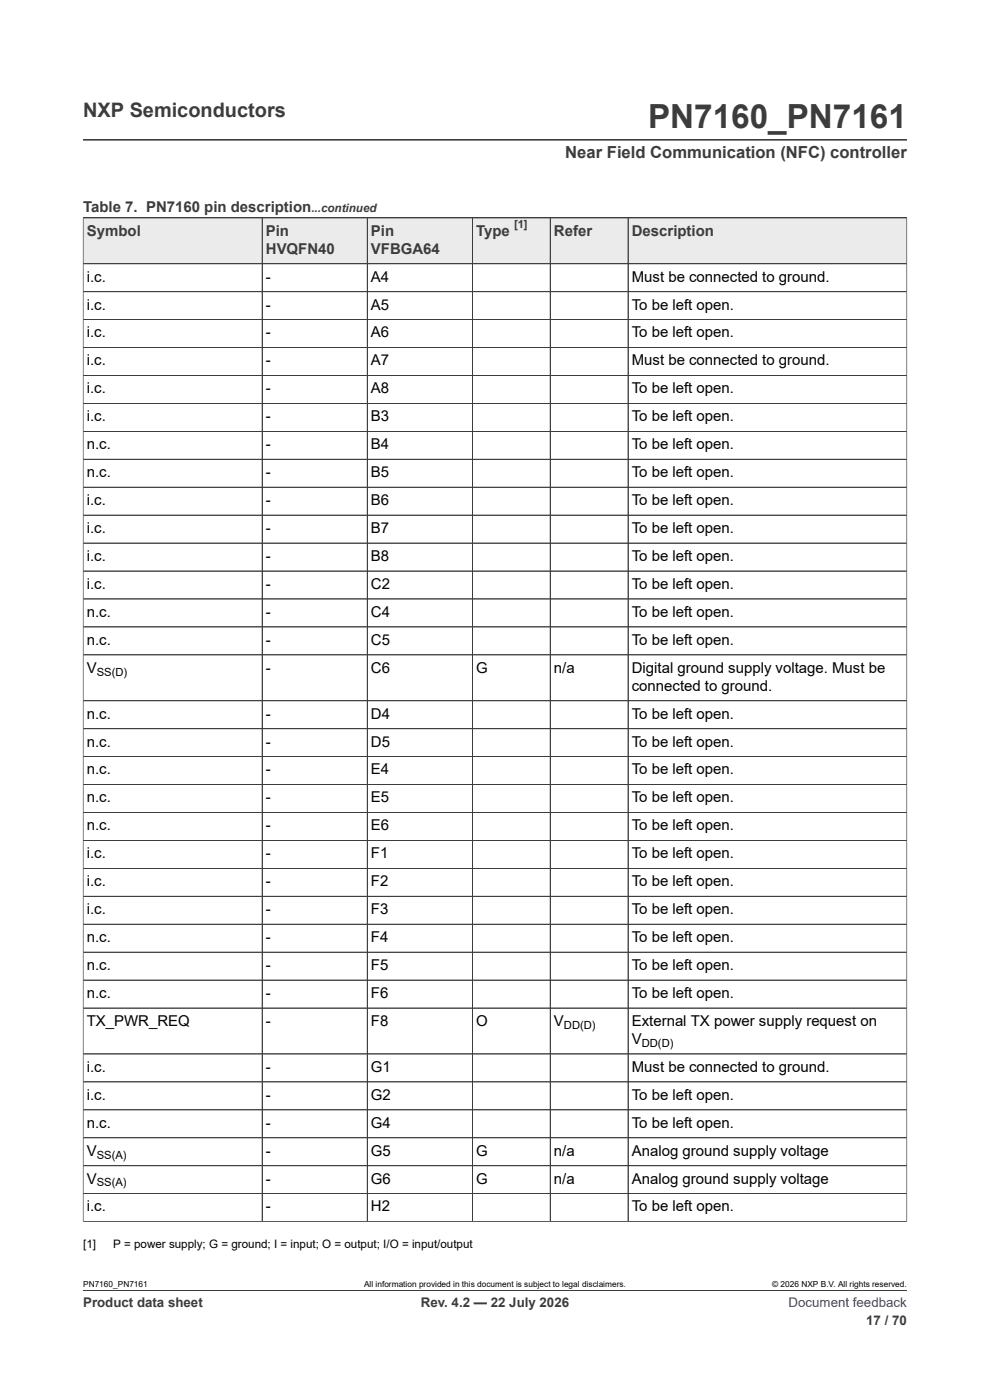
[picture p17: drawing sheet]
<svg xmlns="http://www.w3.org/2000/svg" width="210mm" height="297mm" viewBox="0 0 210 297" stroke-linecap="round" stroke-linejoin="round" font-family="sans-serif">
<defs><g id="words">
<text font-size="7.1" fill="#3c3c3c" x="137.5" y="27.2">PN7160_PN7161</text>
<text font-size="4.2" fill="#3c3c3c" x="17.6" y="24.8">NXP Semiconductors</text>
<text font-size="3.5" fill="#3c3c3c" x="119.9" y="33.5">Near Field Communication (NFC) controller</text>
<g font-size="3.2" fill="#3c3c3c">
<text x="17.6" y="45.1">Table 7. PN7160 pin description</text>
<text x="18.4" y="50">Symbol</text>
<text x="56.4" y="50">Pin</text>
<text x="56.4" y="53.8">HVQFN40</text>
<text x="78.7" y="50">Pin</text>
<text x="78.7" y="53.8">VFBGA64</text>
<text x="101" y="50">Type</text>
<text x="117.5" y="50">Refer</text>
<text x="134" y="50">Description</text>
</g>
<g font-size="3.2">
<text x="18.4" y="59.7">i.c.</text>
<text x="56.4" y="59.7">-</text>
<text x="78.7" y="59.7">A4</text>
<text x="134" y="59.7">Must be connected to ground.</text>
<text x="18.4" y="65.7">i.c.</text>
<text x="56.4" y="65.7">-</text>
<text x="78.7" y="65.7">A5</text>
<text x="134" y="65.7">To be left open.</text>
<text x="18.4" y="71.6">i.c.</text>
<text x="56.4" y="71.6">-</text>
<text x="78.7" y="71.6">A6</text>
<text x="134" y="71.6">To be left open.</text>
<text x="18.4" y="77.5">i.c.</text>
<text x="56.4" y="77.5">-</text>
<text x="78.7" y="77.5">A7</text>
<text x="134" y="77.5">Must be connected to ground.</text>
<text x="18.4" y="83.4">i.c.</text>
<text x="56.4" y="83.4">-</text>
<text x="78.7" y="83.4">A8</text>
<text x="134" y="83.4">To be left open.</text>
<text x="18.4" y="89.4">i.c.</text>
<text x="56.4" y="89.4">-</text>
<text x="78.7" y="89.4">B3</text>
<text x="134" y="89.4">To be left open.</text>
<text x="18.4" y="95.3">n.c.</text>
<text x="56.4" y="95.3">-</text>
<text x="78.7" y="95.3">B4</text>
<text x="134" y="95.3">To be left open.</text>
<text x="18.4" y="101.2">n.c.</text>
<text x="56.4" y="101.2">-</text>
<text x="78.7" y="101.2">B5</text>
<text x="134" y="101.2">To be left open.</text>
<text x="18.4" y="107.1">i.c.</text>
<text x="56.4" y="107.1">-</text>
<text x="78.7" y="107.1">B6</text>
<text x="134" y="107.1">To be left open.</text>
<text x="18.4" y="113.1">i.c.</text>
<text x="56.4" y="113.1">-</text>
<text x="78.7" y="113.1">B7</text>
<text x="134" y="113.1">To be left open.</text>
<text x="18.4" y="119">i.c.</text>
<text x="56.4" y="119">-</text>
<text x="78.7" y="119">B8</text>
<text x="134" y="119">To be left open.</text>
<text x="18.4" y="124.9">i.c.</text>
<text x="56.4" y="124.9">-</text>
<text x="78.7" y="124.9">C2</text>
<text x="134" y="124.9">To be left open.</text>
<text x="18.4" y="130.9">n.c.</text>
<text x="56.4" y="130.9">-</text>
<text x="78.7" y="130.9">C4</text>
<text x="134" y="130.9">To be left open.</text>
<text x="18.4" y="136.8">n.c.</text>
<text x="56.4" y="136.8">-</text>
<text x="78.7" y="136.8">C5</text>
<text x="134" y="136.8">To be left open.</text>
<text x="18.4" y="142.7">V</text>
<text x="56.4" y="142.7">-</text>
<text x="78.7" y="142.7">C6</text>
<text x="101" y="142.7">G</text>
<text x="117.5" y="142.7">n/a</text>
<text x="134" y="142.7">Digital ground supply voltage. Must be</text>
<text x="134" y="146.5">connected to ground.</text>
<text x="18.4" y="152.4">n.c.</text>
<text x="56.4" y="152.4">-</text>
<text x="78.7" y="152.4">D4</text>
<text x="134" y="152.4">To be left open.</text>
<text x="18.4" y="158.4">n.c.</text>
<text x="56.4" y="158.4">-</text>
<text x="78.7" y="158.4">D5</text>
<text x="134" y="158.4">To be left open.</text>
<text x="18.4" y="164.3">n.c.</text>
<text x="56.4" y="164.3">-</text>
<text x="78.7" y="164.3">E4</text>
<text x="134" y="164.3">To be left open.</text>
<text x="18.4" y="170.2">n.c.</text>
<text x="56.4" y="170.2">-</text>
<text x="78.7" y="170.2">E5</text>
<text x="134" y="170.2">To be left open.</text>
<text x="18.4" y="176.2">n.c.</text>
<text x="56.4" y="176.2">-</text>
<text x="78.7" y="176.2">E6</text>
<text x="134" y="176.2">To be left open.</text>
<text x="18.4" y="182.1">i.c.</text>
<text x="56.4" y="182.1">-</text>
<text x="78.7" y="182.1">F1</text>
<text x="134" y="182.1">To be left open.</text>
<text x="18.4" y="188">i.c.</text>
<text x="56.4" y="188">-</text>
<text x="78.7" y="188">F2</text>
<text x="134" y="188">To be left open.</text>
<text x="18.4" y="193.9">i.c.</text>
<text x="56.4" y="193.9">-</text>
<text x="78.7" y="193.9">F3</text>
<text x="134" y="193.9">To be left open.</text>
<text x="18.4" y="199.9">n.c.</text>
<text x="56.4" y="199.9">-</text>
<text x="78.7" y="199.9">F4</text>
<text x="134" y="199.9">To be left open.</text>
<text x="18.4" y="205.8">n.c.</text>
<text x="56.4" y="205.8">-</text>
<text x="78.7" y="205.8">F5</text>
<text x="134" y="205.8">To be left open.</text>
<text x="18.4" y="211.7">n.c.</text>
<text x="56.4" y="211.7">-</text>
<text x="78.7" y="211.7">F6</text>
<text x="134" y="211.7">To be left open.</text>
<text x="18.4" y="217.6">TX_PWR_REQ</text>
<text x="56.4" y="217.6">-</text>
<text x="78.7" y="217.6">F8</text>
<text x="101" y="217.6">O</text>
<text x="117.5" y="217.6">V</text>
<text x="134" y="217.6">External TX power supply request on</text>
<text x="134" y="221.4">V</text>
<text x="18.4" y="227.4">i.c.</text>
<text x="56.4" y="227.4">-</text>
<text x="78.7" y="227.4">G1</text>
<text x="134" y="227.4">Must be connected to ground.</text>
<text x="18.4" y="233.3">i.c.</text>
<text x="56.4" y="233.3">-</text>
<text x="78.7" y="233.3">G2</text>
<text x="134" y="233.3">To be left open.</text>
<text x="18.4" y="239.2">n.c.</text>
<text x="56.4" y="239.2">-</text>
<text x="78.7" y="239.2">G4</text>
<text x="134" y="239.2">To be left open.</text>
<text x="18.4" y="245.2">V</text>
<text x="56.4" y="245.2">-</text>
<text x="78.7" y="245.2">G5</text>
<text x="101" y="245.2">G</text>
<text x="117.5" y="245.2">n/a</text>
<text x="134" y="245.2">Analog ground supply voltage</text>
<text x="18.4" y="251.1">V</text>
<text x="56.4" y="251.1">-</text>
<text x="78.7" y="251.1">G6</text>
<text x="101" y="251.1">G</text>
<text x="117.5" y="251.1">n/a</text>
<text x="134" y="251.1">Analog ground supply voltage</text>
<text x="18.4" y="257">i.c.</text>
<text x="56.4" y="257">-</text>
<text x="78.7" y="257">H2</text>
<text x="134" y="257">To be left open.</text>
</g>
<g font-size="2.8" fill="#3c3c3c">
<text x="17.6" y="277.3">Product data sheet</text>
<text x="89.3" y="277.3">Rev. 4.2 — 22 July 2026</text>
<text x="183.7" y="281">17 / 70</text>
</g>
<text font-size="2.8" fill="#00f" x="167.3" y="277.3">Document feedback</text>
<text font-size="2.5" fill="#3c3c3c" x="66.1" y="45.1">...continued</text>
<g font-size="2.5">
<text x="17.6" y="264.8">[1]</text>
<text x="24" y="264.8">P = power supply; G = ground; I = input; O = output; I/O = input/output</text>
</g>
<text font-size="2.4" fill="#3c3c3c" x="109" y="48.4">[1]</text>
<g font-size="2.4">
<text x="20.5" y="143.3">SS(D)</text>
<text x="119.6" y="218.3">DD(D)</text>
<text x="136.1" y="222.1">DD(D)</text>
<text x="20.5" y="245.8">SS(A)</text>
<text x="20.5" y="251.7">SS(A)</text>
</g>
<g font-size="1.8">
<text x="17.6" y="273.1">PN7160_PN7161</text>
<text x="77.2" y="273.1">All information provided in this document is subject to legal disclaimers.</text>
<text x="163.8" y="273.1">© 2026 NXP B.V. All rights reserved.</text>
</g>
</g></defs>
<path d="M17.6 29.7h174.8M17.6 46.2h174.8" fill="none" stroke="#3c3c3c" stroke-width=".21"/>
<path d="M17.7 46.3h37.9v9.6h-37.9z" fill="#ebebeb"/>
<path d="M17.6 46.2h38v9.8h-38z" fill="none" stroke="#3c3c3c" stroke-width=".21"/>
<path d="M55.7 46.3h22.1v9.6h-22.1z" fill="#ebebeb"/>
<path d="M55.6 46.2h22.3v9.8h-22.3z" fill="none" stroke="#3c3c3c" stroke-width=".21"/>
<path d="M78 46.3h22.1v9.6h-22.1z" fill="#ebebeb"/>
<path d="M77.9 46.2h22.3v9.8h-22.3z" fill="none" stroke="#3c3c3c" stroke-width=".21"/>
<path d="M100.3 46.3h16.4v9.6h-16.4z" fill="#ebebeb"/>
<path d="M100.2 46.2h16.5v9.8h-16.5z" fill="none" stroke="#3c3c3c" stroke-width=".21"/>
<path d="M116.8 46.3h16.4v9.6h-16.4z" fill="#ebebeb"/>
<path d="M116.7 46.2h16.5v9.8h-16.5z" fill="none" stroke="#3c3c3c" stroke-width=".21"/>
<path d="M133.3 46.3h59v9.6h-59z" fill="#ebebeb"/>
<g fill="none" stroke="#3c3c3c" stroke-width=".21">
<path d="M17.6 46.2h174.8v213M17.6 46.3v212.9M55.6 46.3v212.9M77.9 46.3v212.9M100.2 46.3v212.9M116.7 46.3v212.9M133.2 46.2v213M192.4 56h-174.8M17.6 61.9h174.8M17.6 67.8h174.8M17.6 73.7h174.8M17.6 79.7h174.8"/>
<path d="M17.6 91.5h174.8M17.6 97.4h174.8M192.4 85.6h-174.8M17.6 103.4h174.8M17.6 115.2h174.8M192.4 109.3h-174.8M17.6 127.1h174.8M17.6 133h174.8M192.4 121.1h-174.8M192.4 138.9h-174.8M17.6 154.6h174.8M192.4 148.7h-174.8"/>
<path d="M17.6 160.5h174.8M17.6 172.4h174.8M192.4 166.4h-174.8M192.4 178.3h-174.8M17.6 184.2h174.8M17.6 190.1h174.8M192.4 196.1h-174.8M17.6 202h174.8M17.6 213.9h174.8M192.4 207.9h-174.8M17.6 223.6h174.8M17.6 235.4h174.8"/>
<path d="M192.4 229.5h-174.8M17.6 259.2h174.8M17.6 241.4h174.8M17.6 247.3h174.8M17.6 253.2h174.8M17.6 273.8h174.8"/>
</g>
<use href="#words"/>
</svg>
